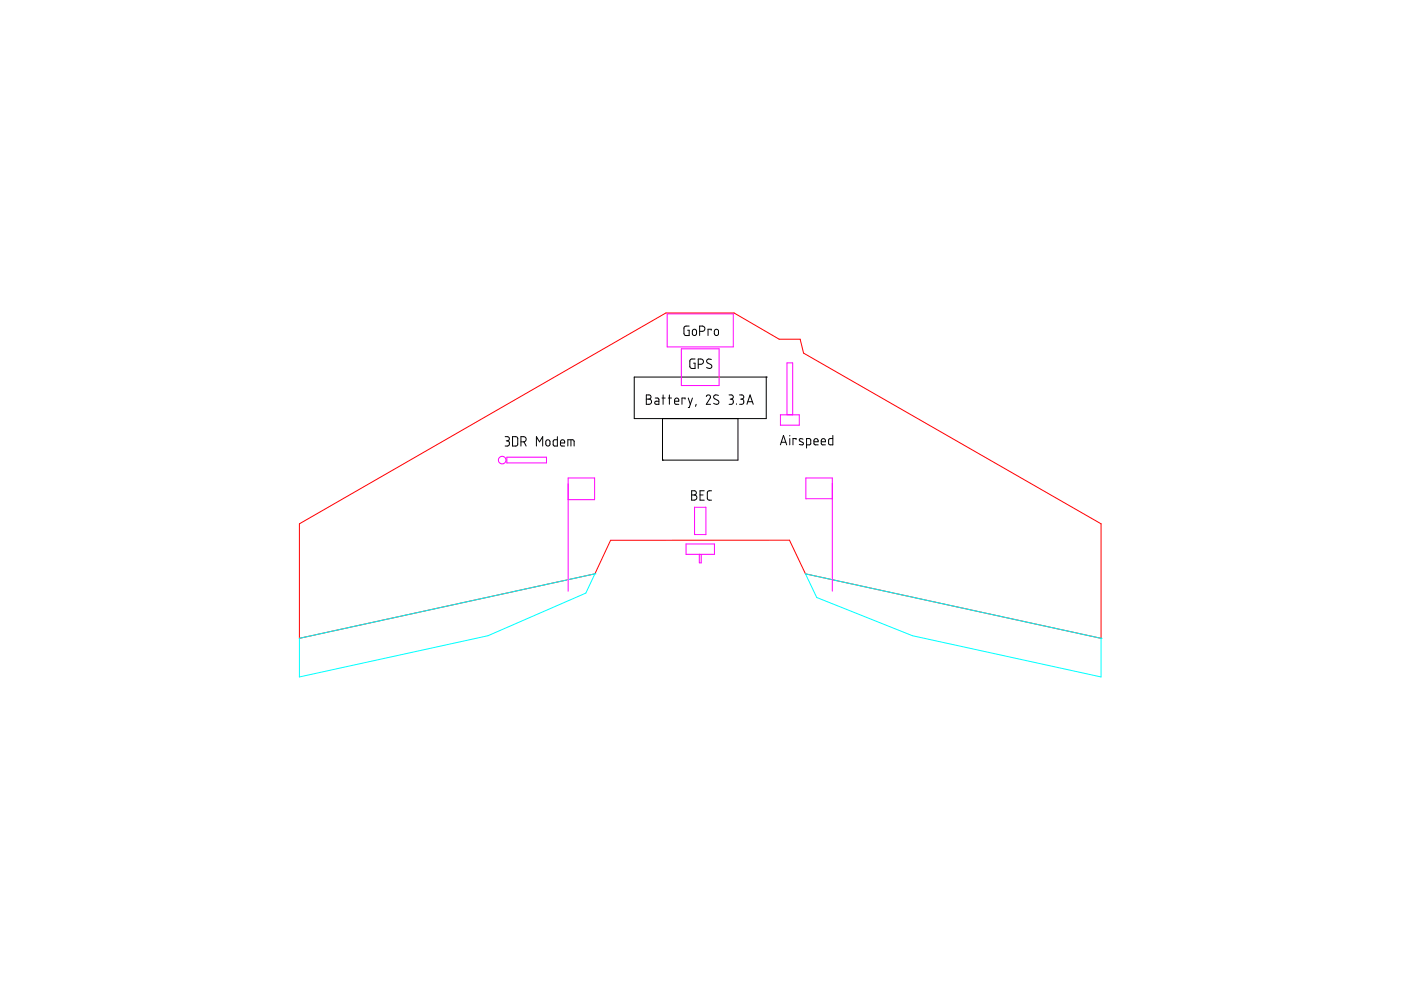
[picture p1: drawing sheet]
<svg xmlns="http://www.w3.org/2000/svg" width="297mm" height="210mm" viewBox="0 0 297 210" stroke-linecap="round" stroke-linejoin="round" font-family="sans-serif">
<path d="M63.5 111.1l77.7-44.7h14.4l9.6 5.5h4.5l.7 3 63 36.2v24.2l-62.6-13.6-3.4-7.2-37.9 .1-3.4 7.1-62.6 13.6z" fill="none" stroke="#f00" stroke-width=".21"/>
<path d="M63.5 135.3l62.6-13.6-1.9 4.1-20.7 9-40 8.7zM126.1 121.7h.1M170.8 121.7l62.6 13.6v8.2l-39.9-8.7-20.3-8.1zM233.4 135.3h.1" fill="none" stroke="#0ff" stroke-width=".21"/>
<g fill="none" stroke="#000" stroke-width=".21">
<path d="M134.5 79.9h28v8.9h-28zM146.1 69.1l-.8 .1-.3 .2v1.4l.2 .3h.9v-1.1h-.3M146.9 70l.4-.2 .3 .2 .1 .8-.3 .3h-.3l-.3-.2zM147.4 76.1h-.8l-.3 .3v1.4l.3 .3h.8v-1.1h-.4M148 77.2h.7l.3-.2 .1-.4-.2-.4-.9-.1v2M148.3 70.3l1-.2 .2-.4-.1-.3-.4-.2-.7-.1v2M150.8 70v-.2h-.7v1.3M150.8 76.2l-.7-.1-.2 .2-.1 .4 .1 .2 .9 .5 .1 .5-.4 .2-.7-.2M151.6 69.9l.4-.1 .3 .3v.7l-.3 .3h-.3l-.2-.3zM162.5 79.9h.1M107.1 92.6h.6l.2 .2 .1 .4-.5 .3M107.3 93.5h.2"/>
<path d="M107.5 93.5l.4 .2 .1 .6-.3 .3h-.6M108.7 92.6h.7l.4 .3v1.3l-.3 .4h-.8zM110.4 93.7l1-.2 .1-.2-.1-.5-.3-.2h-.7v2M111.1 93.7l.4 .9M113.7 94.6v-2l.7 1.1 .7-1.1v2M115.9 93.3l.3-.1 .4 .3v.8l-.3 .3-.4-.1-.2-.2zM118.2 92.6v2h-.7l-.2-.3v-.8l.2-.2 .7-.1M118.8 93.9h.9l-.1-.6h-.6l-.2 1 .3 .3h.6M120.4 94.6v-1.4l1.2 .1 .1 .3v1M121.1 93.2v1.4M137 83.7h.7l.3 .4-.1 .4-.3 .1 .3 .1 .2 .3v.4l-.3 .3h-.8zM137 84.6h.6"/>
<path d="M138.9 84.4h.6l.2 .3v1h-.6a.33 .33 0 0 1-.3-.3 .33 .33 0 0 1 .3-.3h.6M140.4 84.4h.6M140.5 97.6h.1M140.5 88.8v8.8h16v-8.8M140.6 83.7v2M141.7 84.4h.7M141.9 83.7v2M143 85.1h.9l-.2-.6-.3-.1-.3 .2-.1 .8 .3 .3h.6M145.2 84.6v-.2h-.6v1.3M145.9 84.4l.5 1.3M146.8 84.4l-.7 2h-.2M147.6 85.7l-.1 .5"/>
<path d="M149.8 84.1l.2-.3 .3-.1 .3 .4-.8 1.6h.8M152.3 83.8l-.7-.1-.3 .5 .1 .3 .9 .5 .1 .5-.3 .2-.8-.2M154.6 83.7h.6l.2 .2 .1 .4-.5 .3M154.8 84.6h.2M155 84.6l.4 .2v.6l-.2 .3h-.6M156.1 85.6v.1M156.8 83.7h.6l.2 .2 .1 .4-.5 .3M157 84.6h.2M157.2 84.6l.4 .2 .1 .6-.3 .3h-.6M158.4 85.7l.6-2 .7 2M158.5 85.2h1M165.5 94.3l.6-2 .7 2"/>
<path d="M165.7 93.8h.9M167.4 92.3v.1M167.4 93v1.3M168.8 93.2v-.2h-.7v1.3M170.2 93.1l-.3-.1a.29 .29 0 0 0-.4 .1 .29 .29 0 0 0 .1 .4l.6 .3a.35 .35 0 0 1 0 .5 .35 .35 0 0 1-.5 0l-.2-.1M171 94.3h.7l.2-.2v-.9l-.2-.2h-.7v2M172.6 93.7h.9l-.2-.6-.4-.1-.2 .2-.1 .8 .2 .3h.7M174.1 93.7h.9l-.2-.7-.6 .2-.1 .8 .3 .3h.6M176.6 92.3v2h-.8l-.1-.2 .1-1 .8-.1M146.6 104.1h.7l.3 .3v.4l-.4 .1 .4 .2 .1 .3v.4l-.3 .2h-.8zM146.6 104.9h.6M148.4 104.9h.7"/>
<path d="M149.3 104.1h-.9v1.9h.9M150.9 104.1h-.7l-.2 .3v1.4l.2 .2h.7"/>
</g>
<g fill="none" stroke="#f0f" stroke-width=".21">
<path d="M141.5 66.5h14v7.1h-14zM144.5 74h8v7.7h-8zM107.5 96.9h8.4v1.2h-8.4zM165.5 87.9h4v2.2h-4zM166.9 87.9v-11h1.2v11M120.5 105.9h5.6v-4.6h-5.6v24M145.5 115.3h6v2.2h-6zM147.3 107.5h2.4v5.8h-2.4zM148.3 117.5v1.8h.4v-1.8M176.5 105.7h-5.6v-4.4h5.6v24"/>
<circle cx="106.5" cy="97.5" r=".8"/>
</g>
</svg>
